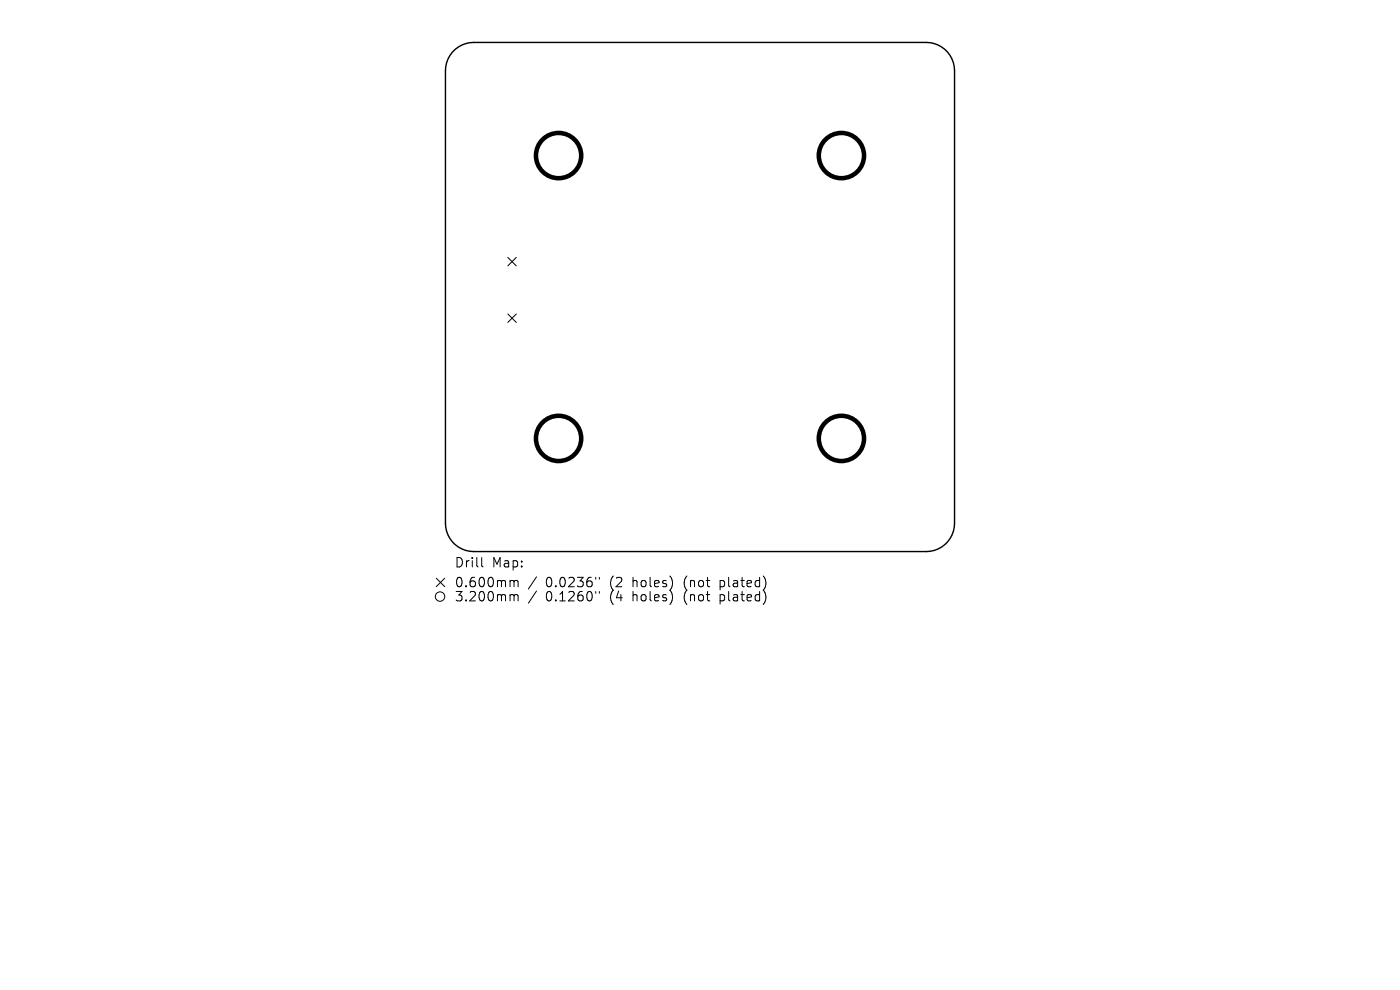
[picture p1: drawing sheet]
<svg xmlns="http://www.w3.org/2000/svg" width="297mm" height="210mm" viewBox="0 0 297 210" stroke-linecap="round" stroke-linejoin="round" font-family="sans-serif">
<defs><g id="words">
<g font-size="2.8">
<text x="96.4" y="120.7">Drill</text>
<text x="96.4" y="124.9">0.600mm</text>
<text x="104.4" y="120.7">Map:</text>
<text x="115.8" y="124.9">0.0236&quot;</text>
<text x="129.5" y="124.9">(2</text>
<text x="134.5" y="124.9">holes)</text>
<text x="145.5" y="124.9">(not</text>
<text x="153.4" y="124.9">plated)</text>
<text x="96.4" y="127.9">3.200mm</text>
<text x="115.8" y="127.9">0.1260&quot;</text>
<text x="129.5" y="127.9">(4</text>
<text x="134.5" y="127.9">holes)</text>
<text x="145.5" y="127.9">(not</text>
<text x="153.4" y="127.9">plated)</text>
</g>
</g></defs>
<path d="M96 11.1a6 6 0 0 1 4.5-2.1h96a6 6 0 0 1 6 6v96a6 6 0 0 1-6 6h-96a6 6 0 0 1-6-6v-96a6 6 0 0 1 1.5-3.9z" fill="none" stroke="#000" stroke-width=".3"/>
<g fill="none" stroke="#000" stroke-width=".21">
<path d="M107.7 54.6l1.8 1.8M109.5 54.6l-1.8 1.8M107.7 66.6l1.8 1.8M109.5 66.6l-1.8 1.8M102.2 118.3v1.7l.3 .3M92.6 122.7l1.8 1.8M94.4 122.7l-1.8 1.8M108.5 123.1h.3l.3 .3M108.5 126.1h.3l.3 .3M109.1 123.4l.2-.3 .5 .1 .1 1.3M109.1 123.4v1.1M109.1 126.4v1.1"/>
<path d="M109.1 126.4l.2-.3 .5 .1 .1 1.3M113.8 122.4l-1.7 2.5M113.8 125.4l-1.7 2.5M126.4 122.5v.3M126.4 125.5v.3M127.1 122.5v.3M127.1 125.5v.3"/>
<circle cx="93.4" cy="126.6" r="1"/>
</g>
<g fill="none" stroke="#000" stroke-width=".96">
<circle cx="118.5" cy="33" r="4.8"/>
<circle cx="178.5" cy="33" r="4.8"/>
<circle cx="118.5" cy="93" r="4.8"/>
<circle cx="178.5" cy="93" r="4.8"/>
</g>
<use href="#words"/>
</svg>
